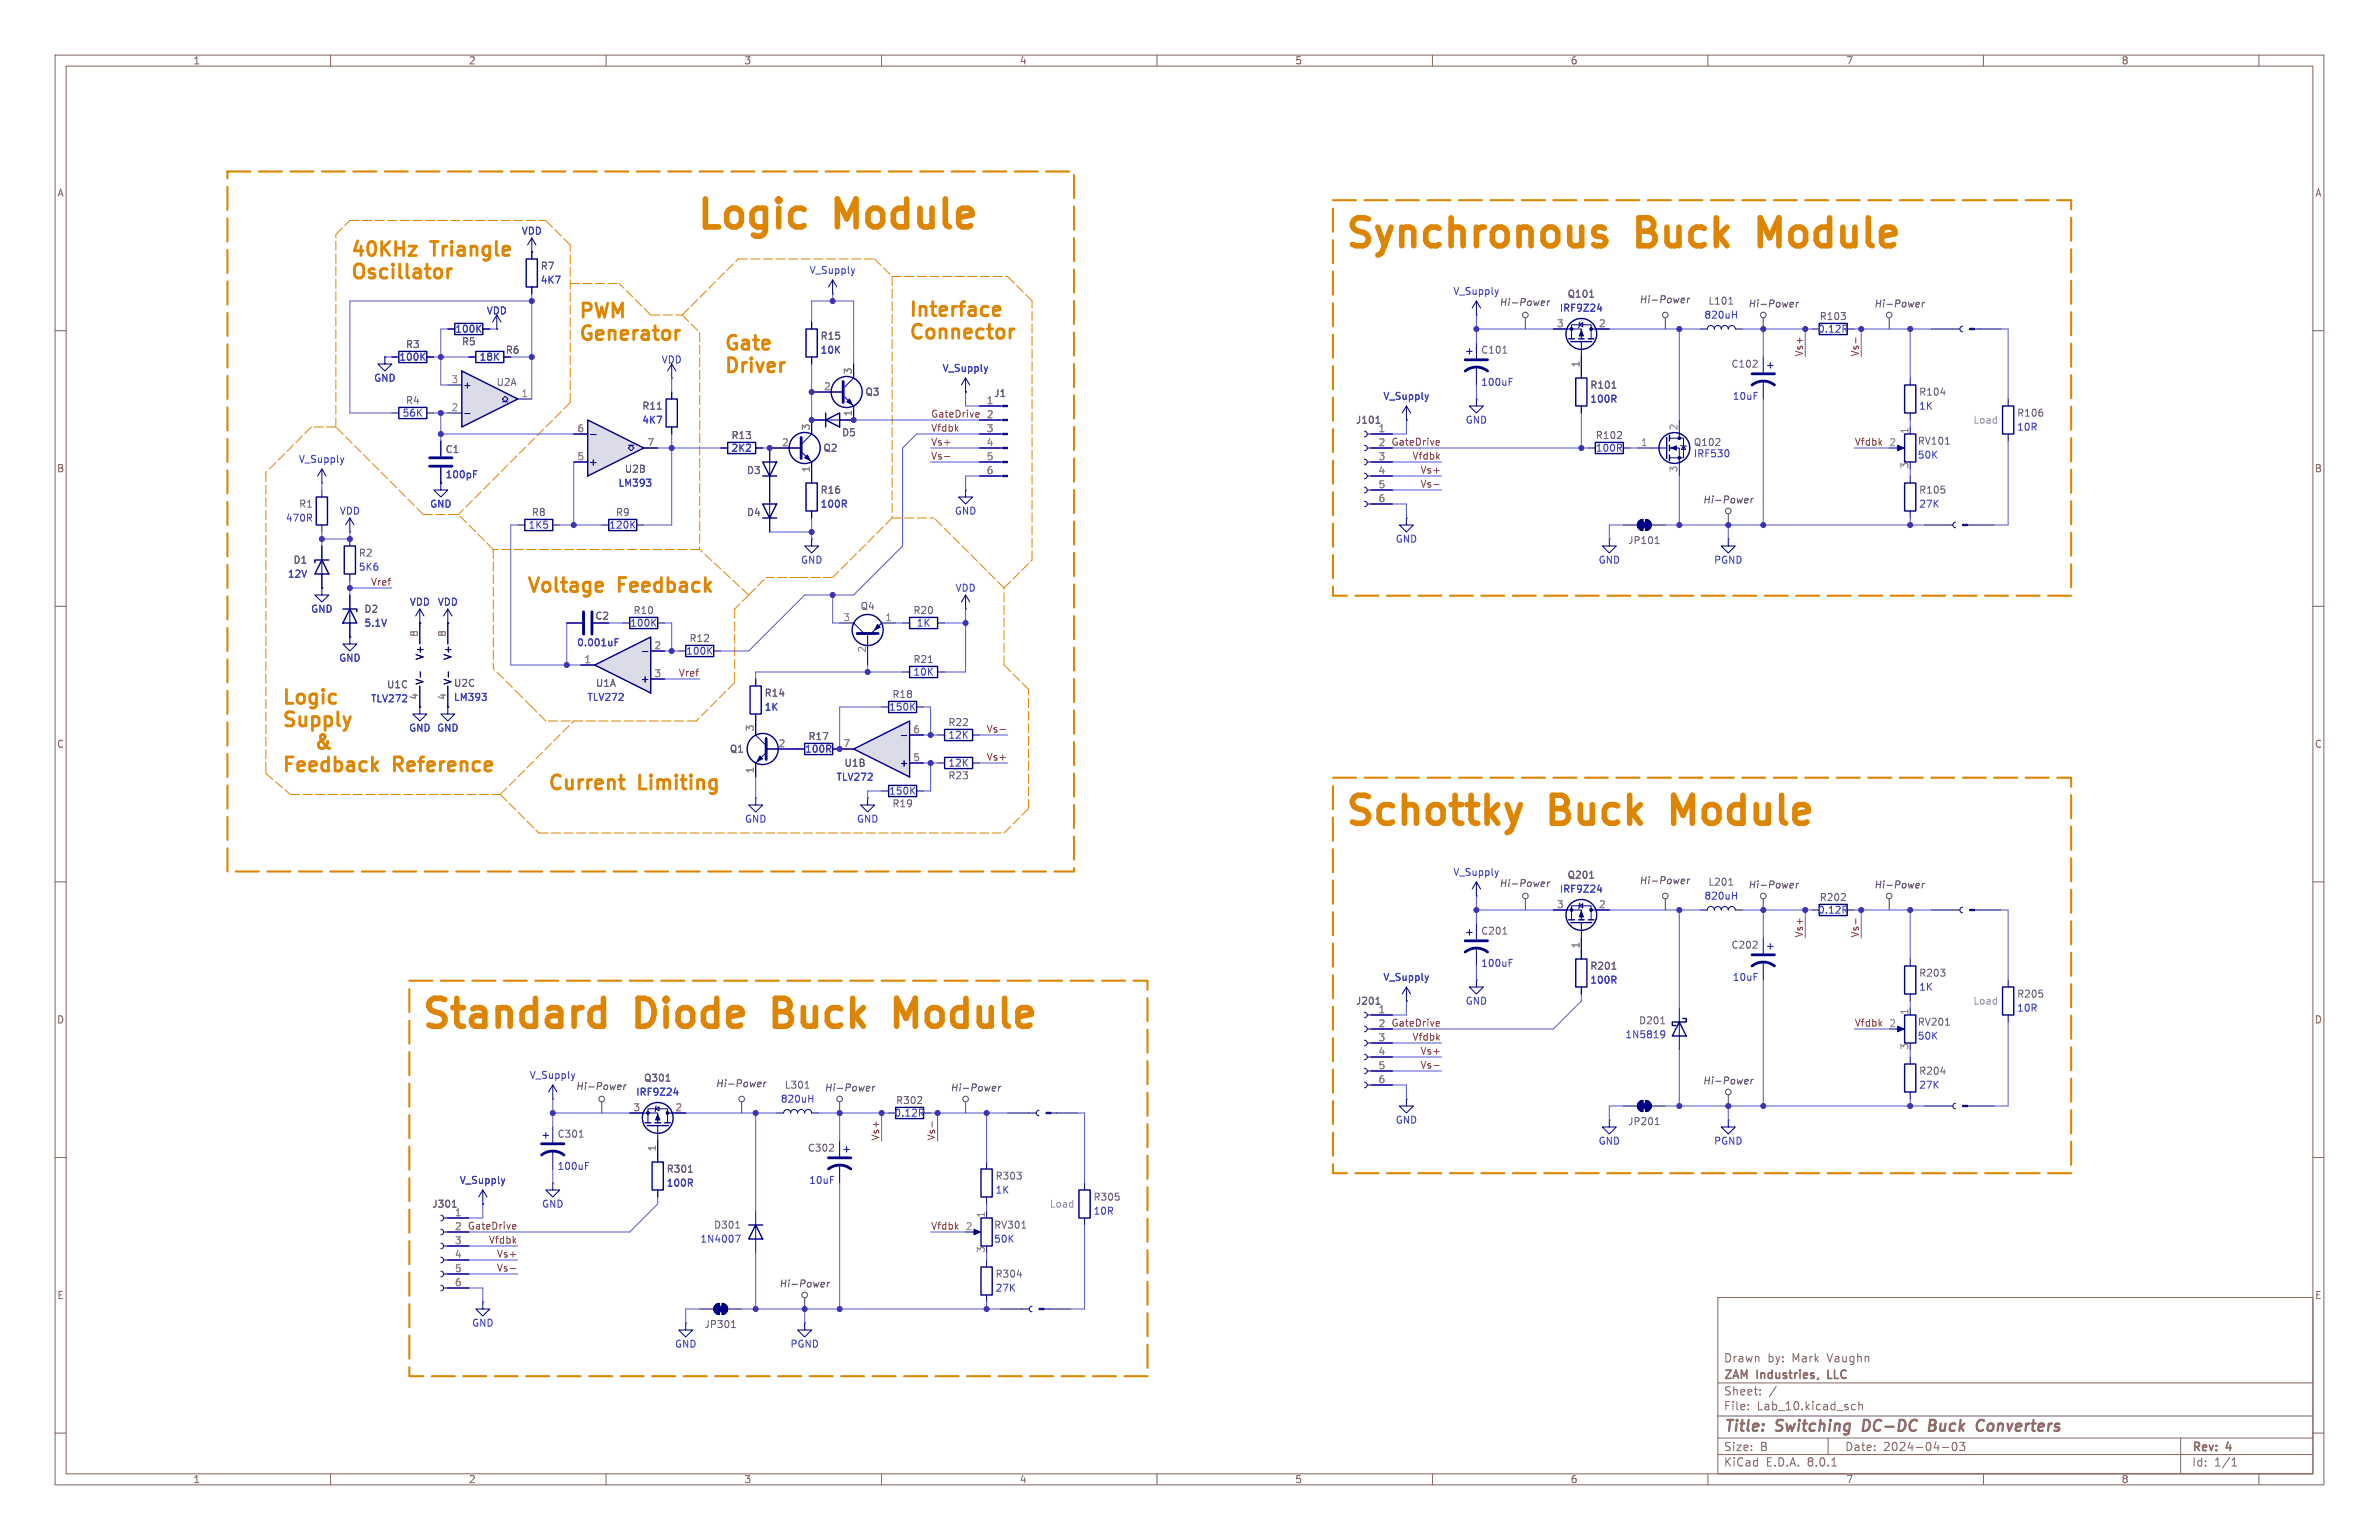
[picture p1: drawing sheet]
<svg xmlns="http://www.w3.org/2000/svg" width="432mm" height="279mm" viewBox="0 0 432 279" stroke-linecap="round" stroke-linejoin="round" font-family="sans-serif">
<defs><g id="words">
<g font-size="7.1" fill="#dd8500">
<text x="125.5" y="42.9">Logic</text>
<text x="151.4" y="42.9">Module</text>
<text x="243.8" y="46.4">Synchronous</text>
<text x="297.6" y="46.4">Buck</text>
<text x="321.7" y="46.4">Module</text>
<text x="243.8" y="151.1">Schottky</text>
<text x="281.9" y="151.1">Buck</text>
<text x="306" y="151.1">Module</text>
<text x="76.2" y="188">Standard</text>
<text x="116" y="188">Diode</text>
<text x="142.9" y="188">Buck</text>
<text x="167" y="188">Module</text>
</g>
<g font-size="3.5" fill="#dd8500">
<text x="63.5" y="47.2">40KHz</text>
<text x="78.5" y="47.2">Triangle</text>
<text x="63.5" y="51.3">Oscillator</text>
<text x="104.9" y="58.4">PWM</text>
<text x="164.8" y="58.2">Interface</text>
<text x="104.9" y="62.5">Generator</text>
<text x="131.3" y="64.3">Gate</text>
<text x="164.8" y="62.2">Connector</text>
<text x="131.3" y="68.3">Driver</text>
<text x="95.5" y="108.2">Voltage</text>
<text x="112.5" y="108.2">Feedback</text>
<text x="51.1" y="128.5">Logic</text>
<text x="51.1" y="132.6">Supply</text>
<text x="59.9" y="136.7">&amp;</text>
<text x="51.1" y="140.8">Feedback</text>
<text x="71.7" y="140.8">Reference</text>
<text x="99.3" y="144">Current</text>
<text x="116.2" y="144">Limiting</text>
</g>
<g font-size="2.8" fill="#83655e">
<text x="312.8" y="260.3">Title:</text>
<text x="322.5" y="260.3">Switching</text>
<text x="339" y="260.3">DC-DC</text>
<text x="351.8" y="260.3">Buck</text>
<text x="361.2" y="260.3">Converters</text>
</g>
<g font-size="2.1" fill="#83655e">
<text x="312.8" y="250.6">ZAM</text>
<text x="312.8" y="247.4">Drawn</text>
<text x="319" y="250.6">Industries,</text>
<text x="320.8" y="247.4">by:</text>
<text x="325.3" y="247.4">Mark</text>
<text x="331.8" y="247.4">Vaughn</text>
<text x="332.4" y="250.6">LLC</text>
<text x="312.8" y="256.1">File:</text>
<text x="312.8" y="253.4">Sheet:</text>
<text x="318.9" y="256.1">Lab_10.kicad_sch</text>
<text x="312.8" y="263.5">Size:</text>
<text x="319.5" y="263.5">B</text>
<text x="334.8" y="263.5">Date:</text>
<text x="341.8" y="263.5">2024-04-03</text>
<text x="397.8" y="263.7">Rev:</text>
<text x="404.2" y="263.7">4</text>
<text x="312.8" y="266.3">KiCad</text>
<text x="320.5" y="266.3">E.D.A.</text>
<text x="328.1" y="266.3">8.0.1</text>
<text x="397.8" y="266.3">Id:</text>
<text x="401.9" y="266.3">1/1</text>
</g>
<g font-size="1.8" fill="#83655e">
<text x="35" y="11.9">1</text>
<text x="85" y="11.9">2</text>
<text x="135" y="11.9">3</text>
<text x="185" y="11.9">4</text>
<text x="235" y="11.9">5</text>
<text x="285" y="11.9">6</text>
<text x="335" y="11.9">7</text>
<text x="385" y="11.9">8</text>
<text x="10.3" y="35.9">A</text>
<text x="420.1" y="35.9">A</text>
<text x="10.3" y="85.9">B</text>
<text x="420.1" y="85.9">B</text>
<text x="10.3" y="135.9">C</text>
<text x="420.1" y="135.9">C</text>
<text x="10.3" y="185.9">D</text>
<text x="420.1" y="185.9">D</text>
<text x="10.3" y="235.9">E</text>
<text x="420.1" y="235.9">E</text>
<text x="35" y="269.3">1</text>
<text x="85" y="269.3">2</text>
<text x="135" y="269.3">3</text>
<text x="185" y="269.3">4</text>
<text x="235" y="269.3">5</text>
<text x="285" y="269.3">6</text>
<text x="335" y="269.3">7</text>
<text x="385" y="269.3">8</text>
</g>
<g font-size="1.8" fill="#353dd0">
<text x="94.6" y="42.8">VDD</text>
<text x="98.1" y="51.7">4K7</text>
<text x="146.9" y="49.9">V_Supply</text>
<text x="263.7" y="53.7">V_Supply</text>
<text x="88.3" y="57.3">VDD</text>
<text x="283" y="56.7">IRF9Z24</text>
<text x="309.3" y="58">820uH</text>
<text x="72.4" y="65.6">100K</text>
<text x="82.5" y="60.6">100K</text>
<text x="87" y="65.6">18K</text>
<text x="148.9" y="64.4">10K</text>
<text x="329.9" y="60.6">0.12R</text>
<text x="67.8" y="69.4">GND</text>
<text x="120" y="66.1">VDD</text>
<text x="171" y="67.7">V_Supply</text>
<text x="268.7" y="70.2">100uF</text>
<text x="73" y="75.8">56K</text>
<text x="116.5" y="77.1">4K7</text>
<text x="251" y="72.7">V_Supply</text>
<text x="265.9" y="77.1">GND</text>
<text x="288.6" y="73.3">100R</text>
<text x="314.4" y="72.7">10uF</text>
<text x="348.2" y="74.5">1K</text>
<text x="132.7" y="82.1">2K2</text>
<text x="289.5" y="82.1">100R</text>
<text x="307.4" y="81.1">Q102</text>
<text x="307.4" y="83.2">IRF530</text>
<text x="348" y="83.4">50K</text>
<text x="366" y="78.3">10R</text>
<text x="54.1" y="84.2">V_Supply</text>
<text x="80.8" y="87">100pF</text>
<text x="112.2" y="88.5">LM393</text>
<text x="51.8" y="94.8">470R</text>
<text x="61.6" y="93.6">VDD</text>
<text x="78" y="92.3">GND</text>
<text x="148.9" y="92.3">100R</text>
<text x="173.2" y="93.6">GND</text>
<text x="348.2" y="92.3">27K</text>
<text x="95.8" y="96.1">1K5</text>
<text x="110.5" y="96.1">120K</text>
<text x="253.2" y="98.7">GND</text>
<text x="52.2" y="105">12V</text>
<text x="65" y="103.7">5K6</text>
<text x="145.3" y="102.5">GND</text>
<text x="173.3" y="107.5">VDD</text>
<text x="290.1" y="102.5">GND</text>
<text x="311" y="102.5">PGND</text>
<text x="56.4" y="111.4">GND</text>
<text x="66" y="113.9">5.1V</text>
<text x="74.3" y="110.1">VDD</text>
<text x="79.4" y="110.1">VDD</text>
<text x="114.3" y="113.9">100K</text>
<text x="166.3" y="113.9">1K</text>
<text x="104.7" y="117.4">0.001uF</text>
<text x="124.4" y="119">100K</text>
<text x="61.5" y="120.2">GND</text>
<text x="165.7" y="122.8">10K</text>
<text x="67.2" y="127.6">TLV272</text>
<text x="82.3" y="127.4">LM393</text>
<text x="106.5" y="127.4">TLV272</text>
<text x="138.7" y="129.1">1K</text>
<text x="161.3" y="129.1">150K</text>
<text x="74.2" y="132.9">GND GND</text>
<text x="146" y="136.8">100R</text>
<text x="172" y="134.2">12K</text>
<text x="151.7" y="141.8">TLV272</text>
<text x="172" y="139.3">12K</text>
<text x="135.1" y="149.5">GND</text>
<text x="155.4" y="149.5">GND</text>
<text x="161.3" y="144.4">150K</text>
<text x="263.7" y="159.1">V_Supply</text>
<text x="283" y="162.2">IRF9Z24</text>
<text x="309.3" y="163.4">820uH</text>
<text x="329.9" y="166">0.12R</text>
<text x="251" y="178.2">V_Supply</text>
<text x="268.7" y="175.6">100uF</text>
<text x="288.6" y="178.7">100R</text>
<text x="314.4" y="178.2">10uF</text>
<text x="348.2" y="179.9">1K</text>
<text x="265.9" y="182.5">GND</text>
<text x="366" y="183.7">10R</text>
<text x="294.9" y="188.6">1N5819</text>
<text x="348" y="188.8">50K</text>
<text x="96.1" y="195.9">V_Supply</text>
<text x="348.2" y="197.7">27K</text>
<text x="115.4" y="199">IRF9Z24</text>
<text x="141.6" y="200.3">820uH</text>
<text x="162.2" y="202.8">0.12R</text>
<text x="253.2" y="204.1">GND</text>
<text x="290.1" y="207.9">GND</text>
<text x="311" y="207.9">PGND</text>
<text x="83.4" y="215">V_Supply</text>
<text x="101.1" y="212.4">100uF</text>
<text x="120.9" y="215.5">100R</text>
<text x="146.8" y="215">10uF</text>
<text x="98.3" y="219.3">GND</text>
<text x="180.6" y="216.8">1K</text>
<text x="198.4" y="220.6">10R</text>
<text x="127" y="225.7">1N4007</text>
<text x="180.3" y="225.7">50K</text>
<text x="180.6" y="234.5">27K</text>
<text x="85.6" y="240.9">GND</text>
<text x="122.4" y="244.7">GND</text>
<text x="143.4" y="244.7">PGND</text>
</g>
<g font-size="1.8" fill="#655885">
<text x="98.1" y="49.1">R7</text>
<text x="284.4" y="54.2">Q101</text>
<text x="310" y="55.5">L101</text>
<text x="330.2" y="58.3">R103</text>
<text x="73.6" y="63.3">R3</text>
<text x="83.7" y="62.8">R5</text>
<text x="148.9" y="61.8">R15</text>
<text x="268.7" y="64.4">C101</text>
<text x="90" y="70.2">U2A</text>
<text x="157" y="72">Q3</text>
<text x="288.6" y="70.7">R101</text>
<text x="314.2" y="66.9">C102</text>
<text x="348.2" y="72">R104</text>
<text x="73.6" y="73.5">R4</text>
<text x="116.5" y="74.5">R11</text>
<text x="180.3" y="72.2">J1</text>
<text x="246" y="77.1">J101</text>
<text x="366" y="75.8">R106</text>
<text x="80.8" y="82.4">C1</text>
<text x="132.7" y="79.9">R13</text>
<text x="149.4" y="82.1">Q2</text>
<text x="152.8" y="79.3">D5</text>
<text x="289.5" y="79.9">R102</text>
<text x="348" y="80.9">RV101</text>
<text x="113.3" y="86">U2B</text>
<text x="135.5" y="86.2">D3</text>
<text x="148.9" y="89.8">R16</text>
<text x="348.2" y="89.8">R105</text>
<text x="54.2" y="92.3">R1</text>
<text x="96.4" y="93.8">R8</text>
<text x="111.7" y="93.8">R9</text>
<text x="135.5" y="93.8">D4</text>
<text x="65" y="101.2">R2</text>
<text x="295.4" y="98.9">JP101</text>
<text x="53.2" y="102.5">D1</text>
<text x="66" y="111.4">D2</text>
<text x="114.9" y="111.6">R10</text>
<text x="156.1" y="110.8">Q4</text>
<text x="165.7" y="111.6">R20</text>
<text x="125.1" y="116.7">R12</text>
<text x="70.1" y="125.1">U1C</text>
<text x="82.3" y="124.8">U2C</text>
<text x="108.1" y="124.8">U1A</text>
<text x="165.7" y="120.5">R21</text>
<text x="138.7" y="126.6">R14</text>
<text x="161.9" y="126.8">R18</text>
<text x="172" y="131.9">R22</text>
<text x="132.4" y="136.8">Q1</text>
<text x="146.6" y="134.5">R17</text>
<text x="153.2" y="139.3">U1B</text>
<text x="172" y="141.6">R23</text>
<text x="161.9" y="146.7">R19</text>
<text x="284.4" y="159.6">Q201</text>
<text x="310" y="160.9">L201</text>
<text x="330.2" y="163.7">R202</text>
<text x="268.7" y="169.8">C201</text>
<text x="314.2" y="172.3">C202</text>
<text x="288.6" y="176.1">R201</text>
<text x="348.2" y="177.4">R203</text>
<text x="246" y="182.5">J201</text>
<text x="366" y="181.2">R205</text>
<text x="297.4" y="186">D201</text>
<text x="348" y="186.3">RV201</text>
<text x="116.8" y="196.4">Q301</text>
<text x="142.3" y="197.7">L301</text>
<text x="348.2" y="195.2">R204</text>
<text x="162.5" y="200.5">R302</text>
<text x="101.1" y="206.6">C301</text>
<text x="146.5" y="209.1">C302</text>
<text x="295.4" y="204.3">JP201</text>
<text x="120.9" y="213">R301</text>
<text x="180.6" y="214.2">R303</text>
<text x="78.4" y="219.3">J301</text>
<text x="198.4" y="218">R305</text>
<text x="129.5" y="223.1">D301</text>
<text x="180.3" y="223.1">RV301</text>
<text x="180.6" y="232">R304</text>
<text x="127.8" y="241.1">JP301</text>
</g>
<g font-size="1.8" fill="#484848">
<text x="272.1" y="55.7">Hi-Power</text>
<text x="297.5" y="55.2">Hi-Power</text>
<text x="317.2" y="56">Hi-Power</text>
<text x="340.1" y="56">Hi-Power</text>
<text x="309" y="91.5">Hi-Power</text>
<text x="272.1" y="161.1">Hi-Power</text>
<text x="297.5" y="160.6">Hi-Power</text>
<text x="317.2" y="161.4">Hi-Power</text>
<text x="340.1" y="161.4">Hi-Power</text>
<text x="104.5" y="198">Hi-Power</text>
<text x="129.9" y="197.5">Hi-Power</text>
<text x="309" y="197">Hi-Power</text>
<text x="149.6" y="198.2">Hi-Power</text>
<text x="172.5" y="198.2">Hi-Power</text>
<text x="141.4" y="233.8">Hi-Power</text>
</g>
<g font-size="1.8" fill="#848484">
<text x="282.5" y="59.4">3</text>
<text x="290.1" y="59.4">2</text>
<text x="81.8" y="69.6">3</text>
<text x="149.5" y="70.9">2</text>
<text x="154.7" y="68" transform="rotate(-90 154.7 68)">3</text>
<text x="286.8" y="66.7" transform="rotate(-90 286.8 66.7)">1</text>
<text x="81.8" y="74.7">2</text>
<text x="94.5" y="72.1">1</text>
<text x="154.7" y="75.6" transform="rotate(-90 154.7 75.6)">1</text>
<text x="179" y="73.4">1</text>
<text x="179" y="75.9">2</text>
<text x="104.7" y="83.6">5</text>
<text x="104.7" y="78.5">6</text>
<text x="117.4" y="81">7</text>
<text x="141.9" y="81">2</text>
<text x="147.1" y="78.2" transform="rotate(-90 147.1 78.2)">3</text>
<text x="179" y="78.5">3</text>
<text x="179" y="81">4</text>
<text x="179" y="83.6">5</text>
<text x="250.1" y="78.5">1</text>
<text x="250.1" y="81">2</text>
<text x="250.1" y="83.6">3</text>
<text x="297.7" y="81">1</text>
<text x="304.5" y="78.2" transform="rotate(-90 304.5 78.2)">2</text>
<text x="342.8" y="81">2</text>
<text x="346.5" y="78.8" transform="rotate(-90 346.5 78.8)">1</text>
<text x="147.1" y="85.8" transform="rotate(-90 147.1 85.8)">1</text>
<text x="179" y="86.1">6</text>
<text x="250.1" y="86.1">4</text>
<text x="250.1" y="88.6">5</text>
<text x="304.5" y="85.8" transform="rotate(-90 304.5 85.8)">3</text>
<text x="346.5" y="85.2" transform="rotate(-90 346.5 85.2)">3</text>
<text x="250.1" y="91.2">6</text>
<text x="153" y="112.8">3</text>
<text x="160.6" y="112.8">1</text>
<text x="75.9" y="115.6" transform="rotate(-90 75.9 115.6)">8</text>
<text x="81" y="115.6" transform="rotate(-90 81 115.6)">8</text>
<text x="118.7" y="117.9">2</text>
<text x="157.2" y="118.5" transform="rotate(-90 157.2 118.5)">2</text>
<text x="106" y="120.4">1</text>
<text x="118.7" y="122.9">3</text>
<text x="75.9" y="127.1" transform="rotate(-90 75.9 127.1)">4</text>
<text x="81" y="127.1" transform="rotate(-90 81 127.1)">4</text>
<text x="136.9" y="132.8" transform="rotate(-90 136.9 132.8)">3</text>
<text x="141.2" y="135.6">2</text>
<text x="153" y="135.6">7</text>
<text x="165.7" y="133.1">6</text>
<text x="136.9" y="140.4" transform="rotate(-90 136.9 140.4)">1</text>
<text x="165.7" y="138.2">5</text>
<text x="282.5" y="164.8">3</text>
<text x="290.1" y="164.8">2</text>
<text x="286.8" y="172.2" transform="rotate(-90 286.8 172.2)">1</text>
<text x="250.1" y="183.9">1</text>
<text x="346.5" y="184.2" transform="rotate(-90 346.5 184.2)">1</text>
<text x="250.1" y="186.4">2</text>
<text x="250.1" y="189">3</text>
<text x="250.1" y="191.5">4</text>
<text x="342.8" y="186.4">2</text>
<text x="346.5" y="190.6" transform="rotate(-90 346.5 190.6)">3</text>
<text x="250.1" y="194.1">5</text>
<text x="250.1" y="196.6">6</text>
<text x="114.9" y="201.7">3</text>
<text x="122.5" y="201.7">2</text>
<text x="119.1" y="209" transform="rotate(-90 119.1 209)">1</text>
<text x="82.5" y="220.7">1</text>
<text x="178.8" y="221.1" transform="rotate(-90 178.8 221.1)">1</text>
<text x="82.5" y="223.3">2</text>
<text x="82.5" y="225.8">3</text>
<text x="175.2" y="223.3">2</text>
<text x="178.8" y="227.4" transform="rotate(-90 178.8 227.4)">3</text>
<text x="82.5" y="228.3">4</text>
<text x="82.5" y="230.9">5</text>
<text x="82.5" y="233.4">6</text>
</g>
<g font-size="1.8" fill="#000084">
<text x="91.7" y="64.4">R6</text>
<text x="108" y="112.6">C2</text>
</g>
<g font-size="1.8" fill="#b42d25">
<text x="327.3" y="64.8" transform="rotate(-90 327.3 64.8)">Vs+</text>
<text x="337.5" y="64.8" transform="rotate(-90 337.5 64.8)">Vs-</text>
<text x="168.9" y="75.9">GateDrive</text>
<text x="168.9" y="83.5">Vs-</text>
<text x="168.9" y="80.9">Vs+</text>
<text x="168.9" y="78.4">Vfdbk</text>
<text x="252.5" y="80.9">GateDrive</text>
<text x="256.3" y="83.5">Vfdbk</text>
<text x="336.5" y="80.9">Vfdbk</text>
<text x="257.7" y="86">Vs+</text>
<text x="257.7" y="88.6">Vs-</text>
<text x="67.2" y="106.3">Vref</text>
<text x="123.1" y="122.8">Vref</text>
<text x="179" y="133">Vs-</text>
<text x="179" y="138.1">Vs+</text>
<text x="327.3" y="170.2" transform="rotate(-90 327.3 170.2)">Vs+</text>
<text x="337.5" y="170.2" transform="rotate(-90 337.5 170.2)">Vs-</text>
<text x="252.5" y="186.3">GateDrive</text>
<text x="256.3" y="188.9">Vfdbk</text>
<text x="257.7" y="191.4">Vs+</text>
<text x="336.5" y="186.3">Vfdbk</text>
<text x="257.7" y="194">Vs-</text>
<text x="159.7" y="207" transform="rotate(-90 159.7 207)">Vs+</text>
<text x="169.8" y="207" transform="rotate(-90 169.8 207)">Vs-</text>
<text x="84.8" y="223.2">GateDrive</text>
<text x="88.6" y="225.7">Vfdbk</text>
<text x="168.9" y="223.2">Vfdbk</text>
<text x="90.1" y="228.3">Vs+</text>
<text x="90.1" y="230.8">Vs-</text>
</g>
<g font-size="1.8" fill="#15005e">
<text x="83.9" y="70.7">+</text>
<text x="106.8" y="84.7">+</text>
<text x="77.1" y="119.8" transform="rotate(-90 77.1 119.8)">V+</text>
<text x="82.1" y="119.8" transform="rotate(-90 82.1 119.8)">V+</text>
<text x="77.1" y="124.3" transform="rotate(-90 77.1 124.3)">V-</text>
<text x="82.1" y="124.3" transform="rotate(-90 82.1 124.3)">V-</text>
<text x="116.2" y="124.1">+</text>
<text x="163.2" y="139.3">+</text>
</g>
<g font-size="1.8" fill="#b277b2">
<text x="358.1" y="77.1">Load</text>
<text x="358.1" y="182.5">Load</text>
<text x="190.4" y="219.3">Load</text>
</g>
</g></defs>
<g fill="none" stroke="#83655e" stroke-width=".18">
<path d="M10 10h411.8v259.4h-411.8zM12 12h407.8v255.4h-407.8zM60 10v2M110 10v2M160 10v2M210 10v2M260 10v2M310 10v2M360 10v2M410 10v2M10 60h2M419.8 60h2"/>
<path d="M10 110h2M419.8 110h2M10 160h2M419.8 160h2M10 210h2M419.8 210h2M311.8 235.4h108v32h-108zM10 260h2M311.8 256.9h108M311.8 250.9h108M317.3 255.6v.2M317.3 254.9v.1"/>
<path d="M319.5 252.9v.2M319.5 252.2v.1M322.4 251.5l-1.3 1.9M336.2 255.7h.6M336.2 254.9h.6M337.4 254.9l.2-.1 .4 .1v.9M337.4 254.3v1.5M419.8 260h2M60 267.4v2M110 267.4v2M160 267.4v2M210 267.4v2"/>
<path d="M260 267.4v2M310 267.4v2M311.8 263.9h108M311.8 260.9h108M331.8 260.9v3M332.5 266h.8M352.5 262.6h1.2M354.5 261.8l.2-.1a.8 .8 0 0 1 .5 .7 .8 .8 0 0 1-.5 .8 1 1 0 0 1-.2-1.4zM355.7 261.7h.9l-.5 .6 .4 .1v.6l-.2 .2h-.4l-.2-.2M360 267.4v2M395.8 260.9v6.5M405.1 266h.9"/>
<path d="M405.1 264.9l.4-.4v1.5M410 267.4v2"/>
</g>
<path d="M338.3 257.6l-.2 2h.5M350.2 258.6h.7M350.9 258.6l.3 .1M351 257.6h-.7l-.2 2 1-.1M351.1 258.5l-.2 .1M359.8 257.6l.3 .2M359.9 259.4l-.1 .1" fill="none" stroke="#83655e" stroke-width=".4"/>
<path d="M331.8 248.6v1.5h.7" fill="none" stroke="#83655e" stroke-width=".3"/>
<g fill="none" stroke="#000084" stroke-width=".18">
<path d="M90.2 59.7h.1M90.2 57.2l-.8 1.2M90.2 57.2v2.5M90.2 57.2l.7 1.2M96.5 45.7h.1M96.5 43.2v3.8M96.5 52.1v1.2M96.5 43.2l-.7 1.3M96.5 43.2l.8 1.3M69.8 64.8v1.2h1.3l-1.3 1.3-1.2-1.3h1.2M69.8 64.8h.1M71.1 64.8h1.3"/>
<path d="M77.5 64.8h1.2M85.1 64.8h1.3M58.4 88.9v1.3M58.4 95.3v1.2M58.4 99.1v7.6M63.5 96.5h.1M63.5 94l-.8 1.3M63.5 94v2.5M63.5 94l.8 1.3M80 87.6v1.3h1.3l-1.3 1.3-1.3-1.3h1.3M80 87.6h.1M76.2 113h.1"/>
<path d="M76.2 110.5l-.8 1.3M76.2 110.5v6.3M76.2 110.5l.8 1.3M81.3 113h.1M81.3 110.5l-.8 1.3M81.3 110.5v6.3M81.3 110.5l.7 1.3M76.2 124.5v3.8M81.3 124.5v3.8M320 170.2v2.8M320 174.5v3.3M320.8 171.7h1"/>
<path d="M321.3 171.2v1M100.3 199.4h.1M100.3 196.9l-.7 1.2M100.3 196.9v2.5M100.3 196.9l.8 1.2M87.6 218.4h.1M87.6 215.9l.8 1.3M87.6 215.9v2.5M87.6 215.9l-.7 1.3M114.3 201.9h5.1v1.8M117.6 203.7v-2.5h3.6v2.5M119 201.2l.6-.4v.7z"/>
<path d="M119.1 200.7l-.1 .1v.7l-.1 .2M119.4 204.2v5.4M121.2 201.9h3.3M141 201.9h1.2a.64 .64 0 0 1 .7-.6 .64 .64 0 0 1 .6 .6 .64 .64 0 0 1 .6-.6 .64 .64 0 0 1 .7 .6 .64 .64 0 0 1 .6-.6 .64 .64 0 0 1 .6 .6 .64 .64 0 0 1 .7-.6 .64 .64 0 0 1 .6 .6h1.3M152.4 207v2.8M152.4 211.3v3.3M153.2 208.5h1M153.7 208v1M161.3 201.9h1.3M167.6 201.9h1.3M182.9 201.9h5.2M188.6 201.4l-.4 .2-.1 .3 .1 .4 .4 .1"/>
<path d="M190.7 201.9h4.9M196.8 214.6v1.3M80 233.2l.4 .1 .1 .4-.1 .3-.4 .2M80 230.6l.4 .2 .1 .3-.1 .4-.4 .1M80 228.1l.4 .1 .1 .4-.1 .4-.4 .1M80 225.6l.4 .1 .1 .4-.1 .3-.4 .2M80 223l.4 .2 .1 .3-.1 .4-.4 .1M80 220.5l.4 .1 .1 .4-.1 .3-.4 .2M80.5 233.7h4.6M80.5 231.1h4.6M80.5 228.6h4.6M80.5 226.1h4.6"/>
<path d="M80.5 223.5h4.6M80.5 221h4.6M181.6 237.5h5.2M187.3 237l-.3 .1-.2 .4 .2 .4 .3 .1M189.5 237.5h4.8M196.8 221v1.3M124.5 240v1.3h1.2l-1.2 1.3-1.3-1.3h1.3M124.5 240h.1M146 240v1.3h1.3l-1.3 1.3-1.2-1.3h1.2M146 240h.1"/>
</g>
<g fill="none" stroke="#000084" stroke-width=".25">
<path d="M95.5 47h2v5.1h-2zM72.4 63.8h5.1v2h-5.1zM86.4 63.8h5v2h-5zM57.4 90.2h2v5.1h-2zM58.4 101.6l1.3 2.5h-2.6zM59.7 101.6h-2.6v.5M117.1 203.7h1M117.5 204.2h3.8M118.9 203.7h1M120.6 203.7h1.1M162.6 200.9h5v2h-5zM195.8 215.9h2.1v5.1h-2.1z"/>
<circle cx="119.4" cy="202.8" r="2.79"/>
</g>
<path d="M76.6 64.6l.5 .7M77.1 64.1l-.7 .7M87.5 125.8h.8l-.5 .5M88.2 126.4v.6M104.3 194.8l-.3 .9M122.3 198.3h.8M122.9 197.9v.8M146.8 199.3h.7M147.5 198.7v1.3M91.6 213.9l-.3 .8M167.2 201.9l.4 .6M167.5 201.3l.1 .2-.1 .3" fill="none" stroke="#353dd0" stroke-width=".18"/>
<path d="M76.3 121.9v.9M81.4 121.9v.9" fill="none" stroke="#15005e" stroke-width=".18"/>
<path d="M318 175.3a3.3 3.3 0 0 1 4.1 0M318 173.2h4.1M150.4 212.1a3.3 3.3 0 0 1 4 0M150.4 210.1h4" fill="none" stroke="#000084" stroke-width=".51"/>
<g fill="#000084" stroke="#000084" stroke-width=".18">
<path d="M188.6 237.4h.9v.2h-.9z"/>
<path d="M189.9 201.8h.8v.3h-.8z"/>
<path d="M119.4 202.2l.4 1h-.8z"/>
<circle cx="117.6" cy="201.9" r=".25"/>
<circle cx="121.2" cy="201.9" r=".25"/>
</g>
<path d="M120.9 196.2h.7M146.1 197.4h.8" fill="none" stroke="#655885" stroke-width=".18"/>
<path d="M107.9 120.7l10.2-5.1v10.1z" fill="#dcdbe8"/>
<g fill="none" stroke="#000084" stroke-width=".25">
<path d="M82.5 58.7h5.1v2h-5.1zM284.7 61.5h1M285.1 62h3.8M286 68.6h2v5.1h-2zM286.5 61.5h1M288.3 61.5h1M302.5 79.4v3.8M303 79v1M363.5 73.7h2v5h-2zM62.5 99.1h2v5h-2zM289.6 80.3h5v2h-5zM303 80.8v1"/>
<path d="M303 82.6v1M62.2 110.5h2.6v.5M63.5 110.5l1.3 2.5h-2.6zM107.9 120.7l10.2-5.1v10.1zM146 134.9h5.1v2h-5.1zM171.4 137.4h5.1v2h-5.1zM284.7 166.9h1M285.1 167.4h3.8M286 174h2v5.1h-2zM286.5 166.9h1M288.3 166.9h1M363.5 179.1h2v5.1h-2z"/>
<path d="M304.8 185.4l1.3 2.6h-2.6zM305.4 184.8h.7v.6h-2.6v.7h.7M345.7 184.2h2v5h-2zM118.4 210.8h2v5.1h-2z"/>
<circle cx="287" cy="60.6" r="2.79"/>
<circle cx="303.9" cy="81.3" r="2.79"/>
<circle cx="287" cy="166" r="2.79"/>
</g>
<g fill="none" stroke="#000084" stroke-width=".18">
<path d="M81.3 59.7h1.2M87.6 59.7h1.3M151.1 53.3h.1M151.1 50.8l-.7 1.3M151.1 50.8v2.5M151.1 50.8l.8 1.3M268 57.2h.1M268 54.6v2.6M268 54.6l-.8 1.3M268 54.6l.7 1.3M281.9 59.7h5.1v1.8M286.6 58.9l.7-.4v.8z"/>
<path d="M286.8 58.4l-.2 .1v.8l-.1 .1M288.8 59.7h3.3M308.6 59.7h1.3a.64 .64 0 0 1 .6-.6 .64 .64 0 0 1 .6 .6 .64 .64 0 0 1 .7-.6 .64 .64 0 0 1 .6 .6 .64 .64 0 0 1 .7-.6 .64 .64 0 0 1 .6 .6 .64 .64 0 0 1 .6-.6 .64 .64 0 0 1 .7 .6h1.2M121.9 68.6h.1M121.9 66l-.7 1.3M121.9 66v2.6M121.9 66l.8 1.3M175.3 71.1h.1M175.3 68.6l-.8 1.3M175.3 68.6v2.5M175.3 68.6l.7 1.3M177.8 78.7h4.2"/>
<path d="M177.8 76.2h4.2M177.8 73.7h4.2M247.6 78.2l.4 .2 .2 .3-.2 .4-.4 .1M248.2 78.7h4.5M255.3 76.2h.1M255.3 73.7v2.5M255.3 73.7l.7 1.2M255.3 73.7l-.8 1.2M266.2 63.8h1M266.7 63.2v1.1M268 72.4v1.3h1.2l-1.2 1.2-1.3-1.2h1.3M268 72.4h.1"/>
<path d="M268 62.2v2.8M268 66.5v3.4M285.2 61.5v-2.6h3.6v2.6M287 62v6.6M287 73.7v1.2M303 79.5h2.6v3.6h-2.6M304.8 76.2v3.3M320 64.8v2.8M320 69.1v3.3M320.8 66.3h1M321.3 65.8v1M364.5 72.4v1.3"/>
<path d="M364.5 78.7v1.3M63.5 97.8v1.3M177.8 86.4h4.2M177.8 83.8h4.2M177.8 81.3h4.2M247.6 90.9l.4 .2 .2 .3-.2 .4-.4 .1M247.6 88.4l.4 .1 .2 .4-.2 .4-.4 .1M247.6 85.9l.4 .1 .2 .4-.2 .3-.4 .2M247.6 83.3l.4 .2 .2 .3-.2 .4-.4 .1M247.6 80.8l.4 .1 .2 .4-.2 .3-.4 .2M248.2 86.4h4.5M248.2 83.8h4.5"/>
<path d="M248.2 81.3h4.5M248.2 91.4h4.5M248.2 88.9h4.5M255.3 94v1.3h-1.3l1.3 1.2 1.2-1.2h-1.2M255.3 94h.1M288.3 81.3h1.3M292.1 97.8v1.3h1.3l-1.3 1.2-1.3-1.2h1.3M292.1 97.8h.1M294.6 81.3h1.3M294.6 95.3h2.6M297.2 81.3h5.3M297.5 94.5l.7-.3v2.1a1.02 1.02 0 0 1-.9-.7 1.02 1.02 0 0 1 .2-1.1z"/>
<path d="M298.7 94.2a1.02 1.02 0 0 1 1 1.1 1.02 1.02 0 0 1-1 1zM299.7 95.3h2.6M303 81.3h1.8v5.1M305.1 80.8l.1 .1h.7l.2 .1M305.6 80.9l.3 .6h-.7zM313.7 97.8v1.3h1.3l-1.3 1.2-1.3-1.2h1.3M313.7 97.8h.1M349.2 95.3h5.3M355 94.7l-.4 .2-.1 .4 .1 .3 .4 .2M357.1 95.3h4.8M63.5 115.6v1.2h-1.3l1.3 1.3 1.3-1.3h-1.3M63.5 115.6h.1"/>
<path d="M63.5 104.1v1.3M63.5 108v7.6M118.1 118.1h2.5M105.4 120.7h2.5M118.1 123.2h2.5M144.8 135.9h1.2M151.1 135.9h1.3M170.2 138.4h1.2M176.5 138.4h1.3M255.3 179.1l.7 1.2M255.3 179.1v2.5M255.3 179.1l-.8 1.2"/>
<path d="M268 177.8v1.3h1.2l-1.2 1.2-1.3-1.2h1.3M268 177.8h.1M268 162.6h.1M268 160l-.8 1.3M268 160v2.6M268 160l.7 1.3M281.9 165.1h5.1v1.8M285.2 166.9v-2.6h3.6v2.6M286.6 164.3l.7-.3v.7zM286.8 163.8l-.2 .2v.7l-.1 .1M287 167.4v6.6M287 179.1v1.2"/>
<path d="M288.8 165.1h3.3M308.6 165.1h1.3a.64 .64 0 0 1 .6-.6 .64 .64 0 0 1 .6 .6 .64 .64 0 0 1 .7-.6 .64 .64 0 0 1 .6 .6 .64 .64 0 0 1 .7-.6 .64 .64 0 0 1 .6 .6 .64 .64 0 0 1 .6-.6 .64 .64 0 0 1 .7 .6h1.2M364.5 177.8v1.3M247.6 196.3l.4 .2 .2 .4-.2 .3-.4 .2M247.6 193.8l.4 .2 .2 .3-.2 .4-.4 .1M247.6 191.3l.4 .1 .2 .4-.2 .3-.4 .2M247.6 188.7l.4 .2 .2 .3-.2 .4-.4 .1M247.6 186.2l.4 .1 .2 .4-.2 .3-.4 .2M247.6 183.6l.4 .2 .2 .4-.2 .3-.4 .2M248.2 186.7h4.5M248.2 196.9h4.5M248.2 194.3h4.5"/>
<path d="M248.2 191.8h4.5M248.2 189.2h4.5M248.2 184.2h4.5M255.3 181.6h.1M255.3 199.4v1.3h-1.3l1.3 1.2 1.2-1.2h-1.2M255.3 199.4h.1M297.5 199.9l.7-.3v2.1a1.02 1.02 0 0 1-.9-.7 1.02 1.02 0 0 1 .2-1.1zM298.7 199.6a1.02 1.02 0 0 1 1 1.1 1.02 1.02 0 0 1-1 1zM304.8 182.9v7.6M344.2 186.7h1M346.7 182.9v1.3M364.5 184.2v1.2"/>
<path d="M119.4 209.6v1.2M119.4 215.9v1.3M292.1 203.2v1.3h1.3l-1.3 1.2-1.3-1.2h1.3M292.1 203.2h.1M294.6 200.7h2.6M299.7 200.7h2.6M313.7 203.2v1.3h1.3l-1.3 1.2-1.3-1.2h1.3M313.7 203.2h.1M349.2 200.7h5.3M355 200.2l-.4 .1-.1 .4 .1 .3 .4 .2M357.1 200.7h4.8"/>
</g>
<path d="M116.6 118.2h1" fill="none" stroke="#15005e" stroke-width=".18"/>
<g fill="none" stroke="#353dd0" stroke-width=".18">
<path d="M86.8 59.5l.5 .8M87.3 59l-.7 .7M155.1 48.8l-.3 .8M272 52.6l-.3 .8M290 56h.7M290.6 55.6v.9M314.4 57.1h.8M315.2 56.5v1.2M179.3 66.5l-.4 .9M259.3 71.6l-.3 .9M273.9 69.3h.4M273.9 68.7h.6"/>
<path d="M313.7 81.7l.1 .4-.1 .7M272 158l-.3 .8M259.3 177l-.3 .9M290 161.4h.7M290.6 161v.9M314.4 162.5h.8M315.2 161.9v1.2M301.6 187.1l.3-.1 .3 .3a.84 .84 0 0 1-.4 1h-.2M302.2 187.6l-.3 .2-.3-.1"/>
</g>
<g fill="#000084" stroke="#000084" stroke-width=".18">
<path d="M287 165.4l.4 1h-.8z"/>
<path d="M356.2 200.5h.9v.3h-.9z"/>
<path d="M344.4 186.2l1.2 .5-1.2 .5z"/>
<path d="M297.9 200.2h1.1v1h-1.1z"/>
<path d="M297.5 199.9l.7-.3v2.1a1.02 1.02 0 0 1-.9-.7 1.02 1.02 0 0 1 .2-1.1z"/>
<path d="M298.7 199.6a1.02 1.02 0 0 1 1 1.1 1.02 1.02 0 0 1-1 1z"/>
<path d="M182 86.2h.9v.3h-.9z"/>
<path d="M182 83.7h.9v.2h-.9z"/>
<path d="M182 81.2h.9v.2h-.9z"/>
<path d="M182 78.6h.9v.3h-.9z"/>
<path d="M182 76.1h.9v.2h-.9z"/>
<path d="M182 73.5h.9v.3h-.9z"/>
<path d="M356.2 95.1h.9v.3h-.9z"/>
<path d="M287 59.9l.4 1.1h-.8z"/>
<path d="M303.3 81.3l1-.4v.8z"/>
<path d="M297.9 94.7h1.1v1.1h-1.1z"/>
<path d="M297.5 94.5l.7-.3v2.1a1.02 1.02 0 0 1-.9-.7 1.02 1.02 0 0 1 .2-1.1z"/>
<path d="M298.7 94.2a1.02 1.02 0 0 1 1 1.1 1.02 1.02 0 0 1-1 1z"/>
<circle cx="285.2" cy="165.1" r=".25"/>
<circle cx="288.8" cy="165.1" r=".25"/>
<circle cx="285.2" cy="59.7" r=".25"/>
<circle cx="288.8" cy="59.7" r=".25"/>
<circle cx="304.8" cy="83.1" r=".25"/>
<circle cx="304.8" cy="79.5" r=".25"/>
</g>
<g fill="none" stroke="#655885" stroke-width=".18">
<path d="M288.5 53.9h.8M313.8 55.2h.7M272.8 64.1h.7M292.6 70.4h.7M300.4 98.6h.7M300.7 97.5l.1-.1v1.2M288.5 159.3h.8M292.6 175.8h.7M313.8 160.6h.7M301.4 185.7h.8M353.1 186h.7M124.9 212.7h.8"/>
<path d="M300.4 204h.7M300.7 202.9l.1-.1v1.2"/>
</g>
<path d="M265.9 67.3a3.3 3.3 0 0 1 4.1 0M265.9 65.3h4.1M318 69.9a3.3 3.3 0 0 1 4.1 0M318 67.8h4.1" fill="none" stroke="#000084" stroke-width=".51"/>
<path d="M154.9 135.9l10.2-5.1v10.2z" fill="#dcdbe8"/>
<g fill="none" stroke="#000084" stroke-width=".25">
<path d="M146.3 59.7h2v5.1h-2zM330.2 58.7h5.1v2h-5.1zM72.4 73.9h5.1v2h-5.1zM149.9 76.2l2.5-1.3v2.6zM149.9 74.9v2.6M345.7 78.7h2v5.1h-2zM345.7 69.9h2v5h-2zM95.2 94.2h5.1v2.1h-5.1zM110.5 94.2h5.1v2.1h-5.1zM132.1 80.3h5.1v2h-5.1zM138.4 83.8h2.6l-1.3 2.6zM138.4 91.4h2.6l-1.3 2.6z"/>
<path d="M138.4 86.4h2.6M138.4 94h2.6M146.3 87.6h2v5.1h-2zM345.7 87.6h2v5.1h-2zM114.3 112h5.1v2h-5.1zM124.5 117.1h5v2h-5zM165.1 112h5.1v2h-5.1zM136.1 124.5h2.1v5h-2.1zM154.9 135.9l10.2-5.1v10.2zM161.3 127.3h5.1v2h-5.1zM165.1 120.9h5.1v2h-5.1zM161.3 142.5h5.1v2h-5.1z"/>
<path d="M330.2 164.1h5.1v2h-5.1zM345.7 175.3h2v5h-2zM345.7 193h2v5.1h-2z"/>
<circle cx="153.7" cy="71.1" r="2.82"/>
<circle cx="146" cy="81.3" r="2.82"/>
<circle cx="157.5" cy="114.3" r="2.82"/>
<circle cx="138.4" cy="135.9" r="2.82"/>
</g>
<g fill="none" stroke="#000084" stroke-width=".18">
<path d="M147.3 58.4v1.3M328.9 59.7h1.3M335.3 59.7h1.2M350.5 59.7h5.2M356.2 59.2l-.3 .1-.2 .4 .2 .4 .3 .1M358.4 59.7h4.8M71.1 74.9h1.3M77.5 74.9h1.2M147.3 71.1h5.7M147.3 64.8v1.2M153 71.8l1.9 1.9v2.5h-7.6v2.5l-1.9 1.9M154.9 66v2.6l-1.9 1.9"/>
<path d="M346.7 68.6v1.3M346.7 74.9v1.3M346.7 77.5v1.2M58.4 87.6h.1M58.4 85.1l-.7 1.3M58.4 85.1v2.5M58.4 85.1l.8 1.3M94 95.3h1.2M100.3 95.3h1.3M109.2 95.3h1.3M115.6 95.3h1.2M130.8 81.3h1.3"/>
<path d="M137.2 81.3h1.2M145.4 81.9l1.9 1.9v3.8M145.4 81.3h-5.7v15.2M147.3 97.8v1.3h1.3l-1.3 1.2-1.3-1.2h1.3M147.3 97.8h.1M147.3 92.7v1.3M175.3 88.9v1.3h1.2l-1.2 1.2-1.3-1.2h1.3M175.3 88.9h.1M344.2 81.3h1M346.7 86.4v1.2M346.7 92.7v1.3M58.4 106.7v1.3h-1.3l1.3 1.2 1.3-1.2h-1.3"/>
<path d="M58.4 106.7h.1M102.9 113h2.8M113 113h1.3M119.4 113h1.2M123.2 118.1h1.3M129.5 118.1h1.3M152.4 113h2.5l1.9 1.9M157.5 114.9v5.8M162.6 113h-2.6l-1.9 1.9M163.8 113h1.3M170.2 113h1.2M175.3 110.5h.1"/>
<path d="M175.3 108l-.8 1.2M175.3 108v2.5M175.3 108l.7 1.2M76.2 128.3v1.2h-1.3l1.3 1.3 1.3-1.3h-1.3M76.2 128.3h.1M81.3 128.3v1.2h-1.3l1.3 1.3 1.2-1.3h-1.2M81.3 128.3h.1M137.2 123.2v1.3M137.2 129.5v3.9l1.9 1.9M139.1 136.5l-1.9 1.9v2.6M139.1 135.9h5.7M152.4 135.9h2.5"/>
<path d="M160 128.3h1.3M163.8 121.9h1.3M165.1 138.4h2.5M165.1 133.4h2.5M166.4 128.3h1.2M170.2 121.9h1.2M137.2 144.8v1.3h-1.3l1.3 1.2 1.2-1.2h-1.2M137.2 144.8h.1M157.5 144.8v1.3h-1.3l1.3 1.2 1.2-1.2h-1.2M157.5 144.8h.1M160 143.5h1.3M166.4 143.5h1.2"/>
<path d="M266.2 169.2h1M266.7 168.7v1M268 167.6v2.8M268 172v3.3M328.9 165.1h1.3M335.3 165.1h1.2M346.7 174v1.3M350.5 165.1h5.2M356.2 164.6l-.3 .1-.2 .4 .2 .4 .3 .1M358.4 165.1h4.8M346.7 180.3v1.3M346.7 191.8v1.2"/>
<path d="M346.7 198.1v1.3"/>
</g>
<path d="M163.6 133.4h1" fill="none" stroke="#15005e" stroke-width=".18"/>
<path d="M145.4 79.4v3.8M153 69.2v3.8M105.9 111v4.1M107.4 111v4.1M155.6 114.9h3.8M139.1 134v3.8M265.9 172.7a3.3 3.3 0 0 1 4.1 0M265.9 170.7h4.1" fill="none" stroke="#000084" stroke-width=".51"/>
<path d="M352.3 71.3h.8M353.1 80.6h.7M168.5 120.2h.7M272.8 169.5h.7M352.3 194.5h.8" fill="none" stroke="#655885" stroke-width=".18"/>
<g fill="none" stroke="#353dd0" stroke-width=".18">
<path d="M334.8 59.7l.4 .6M335.1 59.1l.1 .1-.1 .4M62.4 83l-.3 .9M114.7 95.1l.5 .7M115.2 94.6l-.7 .7M111.7 116.5h.4M111.7 115.9h.6M118.5 112.9l.5 .7M119 112.3l-.7 .8M128.7 118l.5 .7M129.2 117.4l-.7 .7M165.5 128.1l.5 .7"/>
<path d="M166 127.6l-.7 .7M165.5 143.4l.5 .7M166 142.8l-.7 .7M273.9 174.7h.4M273.9 174.1h.6M334.8 165.1l.4 .6M335.1 164.5l.1 .2-.1 .3"/>
</g>
<g fill="#000084" stroke="#000084" stroke-width=".18">
<path d="M153.7 72.9l.5-.5 .5 1z"/>
<path d="M344.4 80.8l1.2 .5-1.2 .5z"/>
<path d="M357.5 59.6h.9v.2h-.9z"/>
<path d="M137.9 137.2l.5 .5-1 .5z"/>
<path d="M146 83.1l.6-.5 .5 1z"/>
<path d="M357.5 165h.9v.2h-.9z"/>
<path d="M159.3 113.3l.5 .5-1.1 .5z"/>
</g>
<path d="M83.8 67.3l10.2 5.1-10.2 5.1z" fill="#dcdbe8"/>
<path d="M83.8 67.3l10.2 5.1-10.2 5.1zM120.9 72.4h2v5.1h-2zM171.4 132.3h5.1v2.1h-5.1z" fill="none" stroke="#000084" stroke-width=".25"/>
<path d="M81.3 74.9h2.5M81.3 69.9h2.5M91.2 72.9h.5l-.5-.5 .5-.5 .5 .5-.5 .5h.5M94 72.4h2.5M121.9 71.1v1.3M121.9 77.5v1.2M170.2 133.4h1.2M176.5 133.4h1.3" fill="none" stroke="#000084" stroke-width=".18"/>
<path d="M84.3 75h1" fill="none" stroke="#15005e" stroke-width=".18"/>
<path d="M119.3 74.2h.7" fill="none" stroke="#655885" stroke-width=".18"/>
<path d="M106.7 76.2l10.1 5.1-10.1 5.1z" fill="#dcdbe8"/>
<path d="M106.7 76.2l10.1 5.1-10.1 5.1zM178.1 212.1h2v5.1h-2zM135.9 222.3h2.5M137.2 222.3l1.2 2.5h-2.5zM178.1 229.9h2v5.1h-2zM178.1 221h2v5.1h-2z" fill="none" stroke="#000084" stroke-width=".25"/>
<g fill="none" stroke="#000084" stroke-width=".18">
<path d="M81.3 59.7h1.2M87.6 59.7h1.3M90.2 59.7h.1M96.5 45.7h.1M96.5 45.7v1.3M96.5 52.1v1.2M147.3 58.4v1.3M281.9 59.7h2.6M289.6 59.7h2.5M69.8 64.8h.1M71.1 64.8h1.3M77.5 64.8h1.2"/>
<path d="M85.1 64.8h1.3M104.1 78.7h2.6M121.9 71.1v1.3M121.9 77.5v1.2M147.3 71.1h5.7M147.3 64.8v1.2M149.9 76.2h-2.6v2.5M154.9 73.7v2.5h-2.5M154.9 66v2.6M175.3 71.1h.1M177.8 78.7h3.8M177.8 73.7h3.8"/>
<path d="M177.8 76.2h3.8M248.9 78.7h3.8M255.3 76.2h.1M287 64.8v3.8M287 73.7v1.2M58.4 99.1v2.5M80 87.6h.1M80 80v2.8M80 84.8v2.8M104.1 83.8h2.6M114 80.8h.6l-.6 .5 .6 .5 .5-.5-.5-.5h.5M116.8 81.3h2.6"/>
<path d="M130.8 81.3h1.3M137.2 81.3h1.2M139.7 86.4v5M139.7 94v2.5M145.4 81.3h-5.7v2.5M147.3 83.8v3.8M147.3 92.7v1.3M177.8 83.8h3.8M177.8 81.3h3.8M177.8 86.4h3.8M248.9 83.8h3.8M248.9 81.3h3.8"/>
<path d="M248.9 86.4h3.8M248.9 88.9h3.8M248.9 91.4h3.8M58.4 106.7h.1M58.4 104.1v2.6M63.5 115.6h.1M63.5 108v2.5M63.5 113v2.6M76.2 113h.1M76.2 113v3.8M81.3 113h.1M81.3 113v3.8"/>
<path d="M102.9 113h2.8M118.1 118.1h2.5M76.2 128.3h.1M76.2 124.5v3.8M81.3 128.3h.1M81.3 124.5v3.8M105.4 120.7h2.5M118.1 123.2h2.5M137.2 123.2v1.3M137.2 129.5v3.9M137.2 138.4v2.6M139.1 135.9h6.9"/>
<path d="M151.1 135.9h3.8M165.1 138.4h2.5M165.1 133.4h2.5M281.9 165.1h2.6M287 170.2v3.8M287 179.1v1.2M289.6 165.1h2.5M248.9 184.2h3.8M248.9 186.7h3.8M248.9 189.2h3.8M248.9 191.8h3.8M248.9 194.3h3.8"/>
<path d="M248.9 196.9h3.8M255.3 181.6h.1M87.6 218.4h.1M98.6 206h1M99.1 205.5v1M100.3 214.6v1.3h1.3l-1.3 1.3-1.2-1.3h1.2M100.3 214.6h.1M100.3 204.5v2.8M100.3 208.8v3.3M114.3 201.9h2.5M119.4 207v3.8M119.4 215.9v1.3"/>
<path d="M121.9 201.9h2.6M137.2 219.7v7.6M179.1 210.8v1.3M179.1 217.2v1.2M179.1 219.7v1.3M81.3 223.5h3.8M81.3 221h3.8M81.3 226.1h3.8M81.3 228.6h3.8M81.3 231.1h3.8M81.3 233.7h3.8M87.6 236.2v1.3h-1.2l1.2 1.3 1.3-1.3h-1.3"/>
<path d="M87.6 236.2h.1M127 237.5h2.5M129.8 236.8l.8-.3v2a1.02 1.02 0 0 1-1-.6 1.02 1.02 0 0 1 .2-1.1zM131.1 236.5a1.02 1.02 0 0 1 1 1 1.02 1.02 0 0 1-1 1zM132.1 237.5h2.5M176.5 223.5h1M179.1 228.6v1.3M179.1 235v1.2"/>
</g>
<path d="M107.2 78.8h1M116.6 118.2h1M76.3 121.9v.9M81.4 121.9v.9M163.6 133.4h1" fill="none" stroke="#15005e" stroke-width=".18"/>
<g fill="none" stroke="#353dd0" stroke-width=".18">
<path d="M86.8 59.5l.5 .8M87.3 59l-.7 .7M290 56h.7M290.6 55.6v.9M76.6 64.6l.5 .7M77.1 64.1l-.7 .7M179.3 66.5l-.4 .9M259.3 71.6l-.3 .9M86 86h.4M86 85.4h.6M117.3 86.9h.8l-.4 .5M118.1 87.5v.6"/>
<path d="M111.7 116.5h.4M111.7 115.9h.6M87.5 125.8h.8l-.5 .5M88.2 126.4v.6M259.3 177l-.3 .9M290 161.4h.7M290.6 161v.9M122.3 198.3h.8M122.9 197.9v.8M91.6 213.9l-.3 .8M106.3 211.5h.4M106.3 210.9h.6"/>
<path d="M133.5 224.1h.8l-.5 1.3"/>
</g>
<path d="M78 84.6h4M78 83.1h4M98.3 209.6a3.3 3.3 0 0 1 4.1 0M98.3 207.5h4.1" fill="none" stroke="#000084" stroke-width=".51"/>
<g fill="none" stroke="#655885" stroke-width=".18">
<path d="M288.5 53.9h.8M119.3 74.2h.7M292.6 70.4h.7M288.5 159.3h.8M292.6 175.8h.7M120.9 196.2h.7M105.1 206.3h.8M124.9 212.7h.8M133 239.8l.1-.2v1.3M133.5 222.8h.8M184.6 231.3h.8M185.5 222.8h.7"/>
<path d="M132.8 240.9h.7"/>
</g>
<g fill="#000084" stroke="#000084" stroke-width=".18">
<path d="M130.3 237h1v1h-1z"/>
<path d="M129.8 236.8l.8-.3v2a1.02 1.02 0 0 1-1-.6 1.02 1.02 0 0 1 .2-1.1z"/>
<path d="M131.1 236.5a1.02 1.02 0 0 1 1 1 1.02 1.02 0 0 1-1 1z"/>
<path d="M176.8 223l1.1 .5-1.1 .5z"/>
</g>
<g fill="none" stroke="#484848" stroke-width=".18">
<path d="M276.9 57.7v2M280 54.6l.3 .1 .1 .2-.7 .1M280.2 55.4h-.1M280.9 54.6l-.1 .8M281.3 54.6l-.4 .2M302.3 57.7v2M305.4 54.1h.3l.1 .3-.7 .1M305.6 54.9h-.1M306.3 54.1l-.1 .8M306.7 54.1l-.4 .2M320 57.7v2M325.1 54.9h.4v.3l-.6 .1"/>
<path d="M325.4 55.6l-.1 .1M326.1 54.9l-.1 .8M326.5 54.9l-.4 .2M342.9 57.7v2M348 54.9h.3l.1 .3-.6 .1M348.2 55.6l-.1 .1M349 54.9l-.2 .8M349.3 54.9l-.4 .2M313.7 93.2v2.1M316.9 90.4l.4 .1v.2l-.6 .1M317.2 91.2l-.2 .1M317.9 90.4l-.1 .9"/>
<path d="M318.2 90.4l-.4 .3M305.4 159.5l.3 .1 .1 .2-.7 .1M306.3 159.5l-.1 .8M306.7 159.5l-.4 .2M276.9 163.1v2M280 160l.3 .1 .1 .2-.7 .1M280.2 160.8l-.1 .1M280.9 160l-.1 .9M281.3 160l-.4 .2M302.3 163.1v2M305.6 160.3h-.1M320 163.1v2"/>
<path d="M325.1 160.3h.4v.3l-.6 .1M325.4 161l-.1 .1M326.1 160.3l-.1 .8M326.5 160.3l-.4 .2M342.9 163.1v2M348 160.3h.3l.1 .3-.6 .1M348.2 161l-.1 .1M349 160.3l-.2 .8M349.3 160.3l-.4 .2M109.2 199.9v2M112.3 196.8l.4 .1v.2l-.6 .2M112.6 197.6l-.1 .1"/>
<path d="M113.3 196.8l-.1 .9M113.7 196.8l-.4 .3M134.6 199.9v2M137.7 196.3l.4 .1v.2l-.6 .2M138 197.1l-.1 .1M138.7 196.3l-.1 .9M139.1 196.3l-.4 .3M152.4 199.9v2M157.5 197.1l.3 .1 .1 .2-.6 .1M157.7 197.9h-.1M158.5 197.1l-.2 .8M158.8 197.1l-.4 .2"/>
<path d="M175.3 199.9v2M180.3 197.1l.4 .1v.2l-.6 .1M180.6 197.9h-.1M181.3 197.1l-.1 .8M181.7 197.1l-.4 .2M313.7 198.6v2.1M316.9 195.8l.4 .1v.2l-.6 .1M317.2 196.6l-.2 .1M317.9 195.8l-.1 .9M318.2 195.8l-.4 .3M146 235.5v2M149.3 232.7h.3v.3l-.6 .1"/>
<path d="M149.5 233.4l-.1 .1M150.2 232.7l-.1 .8M150.6 232.7l-.4 .2"/>
<circle cx="276.9" cy="57.2" r=".51"/>
<circle cx="302.3" cy="57.2" r=".51"/>
<circle cx="320" cy="57.2" r=".51"/>
<circle cx="342.9" cy="57.2" r=".51"/>
<circle cx="313.7" cy="92.7" r=".51"/>
<circle cx="276.9" cy="162.6" r=".51"/>
<circle cx="302.3" cy="162.6" r=".51"/>
<circle cx="320" cy="162.6" r=".51"/>
<circle cx="342.9" cy="162.6" r=".51"/>
<circle cx="109.2" cy="199.4" r=".51"/>
<circle cx="134.6" cy="199.4" r=".51"/>
<circle cx="152.4" cy="199.4" r=".51"/>
<circle cx="175.3" cy="199.4" r=".51"/>
<circle cx="313.7" cy="198.1" r=".51"/>
<circle cx="146.1" cy="235" r=".51"/>
</g>
<g fill="none" stroke="#b42d25" stroke-width=".18">
<path d="M177.3 74.8l.4 .1v.2l-.6 .2M177.7 75.6l-.4 .1M260.9 79.9l.3 .1 .1 .2-.6 .1M336.8 61.3v1M171.4 82.8h1M260.3 87.9h.9M261.2 80.7l-.3 .1M181.5 132.4h1M336.8 166.7v1M260.3 193.3h.9M260.9 185.3l.3 .1 .1 .2-.6 .2M261.2 186.1l-.3 .1"/>
<path d="M169.2 203.5v1M92.6 230.1h1M93.2 222.2h.4v.3l-.6 .1M93.6 222.9l-.4 .1"/>
</g>
<path d="M74.2 44.7h1.4l-1.4 1.7h1.4M81.3 48.7v1.7M123.4 59.9l-.5 .1M180.7 55.6l.7 .1 .1 .5-1.2 .2M181.4 57.2l-.7 .1M184 59.7l-.4 .1M58.3 134.2l.8 1.1M58.8 134.1l-.8 .5a.69 .69 0 0 0-.1 .9 .69 .69 0 0 0 1 .2M112.3 141.4h1M113.1 143.1h.2" fill="none" stroke="#dd8500" stroke-width=".51"/>
<path d="M291.2 43.1l.2 .5-.2 .8M321.2 43.1l-1.7-3.6v5.1M305.5 147.9l-1.7-3.6v5.1M108.1 182.8h.9l.5 .3M109.5 181.1v5.1M109.5 186l-.5 .2h-.9M140.7 183.5h1.7M142.4 181.1h-1.7v5.1h2M166.1 181.1l-1.7 3.6-1.7-3.6v5.1" fill="none" stroke="#dd8500" stroke-width="1"/>
<path d="M41.3 31.1h153.6v127h-153.6zM241.9 36.3h134v71.8h-134zM241.9 141.1h134v71.8h-134zM74.3 177.9h134v71.8h-134z" fill="none" stroke="#dd8500" stroke-width=".38" stroke-dasharray="4.2 1.5"/>
<g fill="none" stroke="#dd8500" stroke-width=".18" stroke-dasharray="1.7 .6">
<path d="M61 42.5l2.5-2.5M63.5 40h35.6M103.5 51.4h8.9M103.5 44.5l-4.4-4.5M118.1 57.2h5.7M118.1 57.2l-5.7-5.8M123.8 57.2l10.2-10.2M123.8 57.2l3.2 3.1M134 47h24.7M158.7 47l3.2 3.2M161.9 50.2v43.8M161.9 50.2h21"/>
<path d="M187.3 54.6l-4.4-4.4M56.5 77.5l-8.2 8.2M61 77.5v-35M61 77.5h-4.5M103.5 73v-28.5M103.5 73l-20.3 20.3M127 60.3v39.4M48.3 85.7v54M76.8 93.3h6.4M76.8 93.3l-15.8-15.8M89.5 99.7l-6.3-6.4M89.5 99.7v21"/>
<path d="M127 99.7h-37.5M161.9 94l-10.8 10.8M161.9 94h7.6M133.3 110.5v13.3M135.9 108l-2.6 2.5M135.9 108l-8.9-8.3M135.9 108l3.2-3.2M145.1 104.8h-6M151.1 104.8h-6M182.2 106.7l5.1-5.1M182.2 106.7l-12.7-12.7M187.3 101.6v-47"/>
<path d="M48.3 139.7v.6M89.5 120.7v.6M94.6 126.4l-5.1-5.1M96.5 128.3l-1.9-1.9M99.1 130.8l-2.6-2.5M126.4 130.8h-27.3M133.3 123.8l-6.9 7M182.2 120.7v-14M186.7 125.1l-4.5-4.4M48.3 140.3l4.4 3.8M52.7 144.1h38.1M90.8 144.1l7 7"/>
<path d="M90.8 144.1l13.3-13.3M97.8 151.1h84.4M182.2 151.1l4.5-4.4M186.7 146.7v-21.6"/>
</g>
<g fill="none" stroke="#5256d0" stroke-width=".18">
<path d="M81.3 59.7h-1.3v10.2h1.3M88.9 59.7h1.3M96.5 53.3v19.1M96.5 54.6h-33v20.3h7.6M147.3 58.4v-3.8h7.6v11.4M151.1 53.3v1.3M268 59.7h13.9M268 57.2v5M292.1 59.7h16.5M304.8 59.7v16.5M316.2 59.7h12.7M320 59.7v5.1"/>
<path d="M327.7 59.7v5.1M336.5 59.7h14M337.8 59.7v5.1M346.7 59.7v8.9M363.2 59.7h1.3v12.7M69.8 64.8h1.3M78.7 64.8h6.4M78.7 74.9h2.6M80 74.9v5.1M80 78.7h24.1M92.7 64.8h3.8M121.9 78.7v16.6h-5.1"/>
<path d="M121.9 68.6v2.5M147.3 66v10.2M154.9 76.2h22.9M175.3 71.1v2.6h2.5M177.8 78.7h-11.4l-2.6 2.6v17.8l-8.9 8.9h-8.9l-10.1 10.1h-5.1M255.3 76.2v2.5h-2.6M268 69.9v2.5M287 74.9v6.4M320 72.4v22.9M346.7 76.2v1.3M58.4 87.6v1.3M58.4 96.5v2.6"/>
<path d="M63.5 96.5v1.3h-5.1M94 95.3h-1.3v25.4h12.7M101.6 95.3h7.6M104.1 83.8v11.5M119.4 81.3h11.4M138.4 81.3h1.3M139.7 96.5h7.6M147.3 94v3.8M168.9 81.3h8.9M168.9 83.8h8.9M177.8 86.4h-2.5v2.5M252.7 91.4h2.6v2.6"/>
<path d="M252.7 81.3h35.6M252.7 88.9h8.9M252.7 86.4h8.9M252.7 83.8h8.9M294.6 95.3h-2.5v2.5M295.9 81.3h1.3M302.3 95.3h46.9M304.8 86.4v8.9M313.7 95.3v2.5M336.5 81.3h6.4M346.7 85.1v1.3M346.7 94v1.3"/>
<path d="M364.5 80v15.3h-2.6M63.5 105.4v2.6M63.5 106.7h7.6M102.9 113v7.7M110.5 113h2.5M120.6 113h1.3v5.1M120.6 118.1h2.6M151.1 108v5h1.3M162.6 113h1.2M171.4 113h3.9M175.3 110.5v11.4h-3.9M120.6 123.2h6.4"/>
<path d="M157.5 120.7v1.2M160 128.3h-7.6v7.6M163.8 121.9h-26.6v1.3M167.6 128.3h1.3v5.1M167.6 138.4h2.6M167.6 133.4h2.6M168.9 138.4v5.1h-1.3M177.8 138.4h5.1M177.8 133.4h5.1M137.2 141v3.8M160 143.5h-2.5v1.3M268 165.1h13.9"/>
<path d="M268 162.6v5M268 175.3v2.5M292.1 165.1h16.5M304.8 165.1v17.8M316.2 165.1h12.7M320 165.1v5.1M320 177.8v22.9M327.7 165.1v5.1M336.5 165.1h14M337.8 165.1v5.1M346.7 165.1v8.9M363.2 165.1h1.3v12.7"/>
<path d="M100.3 199.4v5.1M252.7 196.9h2.6v2.5M252.7 189.2h8.9M252.7 191.8h8.9M252.7 194.3h8.9M255.3 181.6v2.6h-2.6M287 180.3v1.3l-5.1 5.1h-29.2M304.8 190.5v10.2M336.5 186.7h6.4M346.7 181.6v1.3M346.7 190.5v1.3M346.7 199.4v1.3"/>
<path d="M364.5 185.4v15.3h-2.6M87.6 218.4v2.6h-2.5M100.3 201.9h14M100.3 212.1v2.5M119.4 217.2v1.2l-5.1 5.1h-29.2M124.5 201.9h16.5M137.2 201.9v17.8M148.6 201.9h12.7M152.4 201.9v5.1M152.4 214.6v22.9M160 201.9v5.1M168.9 201.9h14"/>
<path d="M170.2 201.9v5.1M179.1 201.9v8.9M179.1 218.4v1.3M195.6 201.9h1.2v12.7M294.6 200.7h-2.5v2.5M302.3 200.7h46.9M313.7 200.7v2.5M85.1 228.6h8.9M85.1 233.7h2.5v2.5M85.1 231.1h8.9M85.1 226.1h8.9M127 237.5h-2.5v2.5"/>
<path d="M134.6 237.5h47M137.2 227.3v10.2M146 237.5v2.5M168.9 223.5h6.4M179.1 227.3v1.3M179.1 236.2v1.3M196.8 222.3v15.2h-2.5"/>
</g>
<g fill="#4026c4" stroke="#4026c4" stroke-width=".18">
<circle cx="96.5" cy="64.8" r=".46"/>
<circle cx="80" cy="74.9" r=".46"/>
<circle cx="80" cy="64.8" r=".46"/>
<circle cx="96.5" cy="54.6" r=".46"/>
<circle cx="121.9" cy="81.3" r=".46"/>
<circle cx="154.9" cy="76.2" r=".46"/>
<circle cx="147.3" cy="76.2" r=".46"/>
<circle cx="147.3" cy="71.1" r=".46"/>
<circle cx="151.1" cy="54.6" r=".46"/>
<circle cx="151.1" cy="108" r=".46"/>
<circle cx="147.3" cy="96.5" r=".46"/>
<circle cx="139.7" cy="81.3" r=".46"/>
<circle cx="58.4" cy="97.8" r=".46"/>
<circle cx="104.1" cy="95.3" r=".46"/>
<circle cx="121.9" cy="118.1" r=".46"/>
<circle cx="102.9" cy="120.7" r=".46"/>
<circle cx="152.4" cy="135.9" r=".46"/>
<circle cx="157.5" cy="121.9" r=".46"/>
<circle cx="346.7" cy="200.7" r=".46"/>
<circle cx="346.7" cy="165.1" r=".46"/>
<circle cx="327.7" cy="165.1" r=".46"/>
<circle cx="337.8" cy="165.1" r=".46"/>
<circle cx="320" cy="59.7" r=".46"/>
<circle cx="346.7" cy="95.3" r=".46"/>
<circle cx="337.8" cy="59.7" r=".46"/>
<circle cx="346.7" cy="59.7" r=".46"/>
<circle cx="327.7" cy="59.7" r=".46"/>
<circle cx="268" cy="165.1" r=".46"/>
<circle cx="304.8" cy="200.7" r=".46"/>
<circle cx="287" cy="81.3" r=".46"/>
<circle cx="304.8" cy="95.3" r=".46"/>
<circle cx="313.7" cy="95.3" r=".46"/>
<circle cx="304.8" cy="59.7" r=".46"/>
<circle cx="320" cy="95.3" r=".46"/>
<circle cx="268" cy="59.7" r=".46"/>
<circle cx="320" cy="200.7" r=".46"/>
<circle cx="313.7" cy="200.7" r=".46"/>
<circle cx="304.8" cy="165.1" r=".46"/>
<circle cx="320" cy="165.1" r=".46"/>
<circle cx="175.3" cy="113" r=".46"/>
<circle cx="168.9" cy="138.4" r=".46"/>
<circle cx="168.9" cy="133.4" r=".46"/>
<circle cx="100.3" cy="201.9" r=".46"/>
<circle cx="160" cy="201.9" r=".46"/>
<circle cx="152.4" cy="201.9" r=".46"/>
<circle cx="137.2" cy="201.9" r=".46"/>
<circle cx="152.4" cy="237.5" r=".46"/>
<circle cx="137.2" cy="237.5" r=".46"/>
<circle cx="146" cy="237.5" r=".46"/>
<circle cx="80" cy="78.7" r=".46"/>
<circle cx="63.5" cy="97.8" r=".46"/>
<circle cx="63.5" cy="106.7" r=".46"/>
<circle cx="179.1" cy="201.9" r=".46"/>
<circle cx="179.1" cy="237.5" r=".46"/>
<circle cx="170.2" cy="201.9" r=".46"/>
</g>
<use href="#words"/>
</svg>
